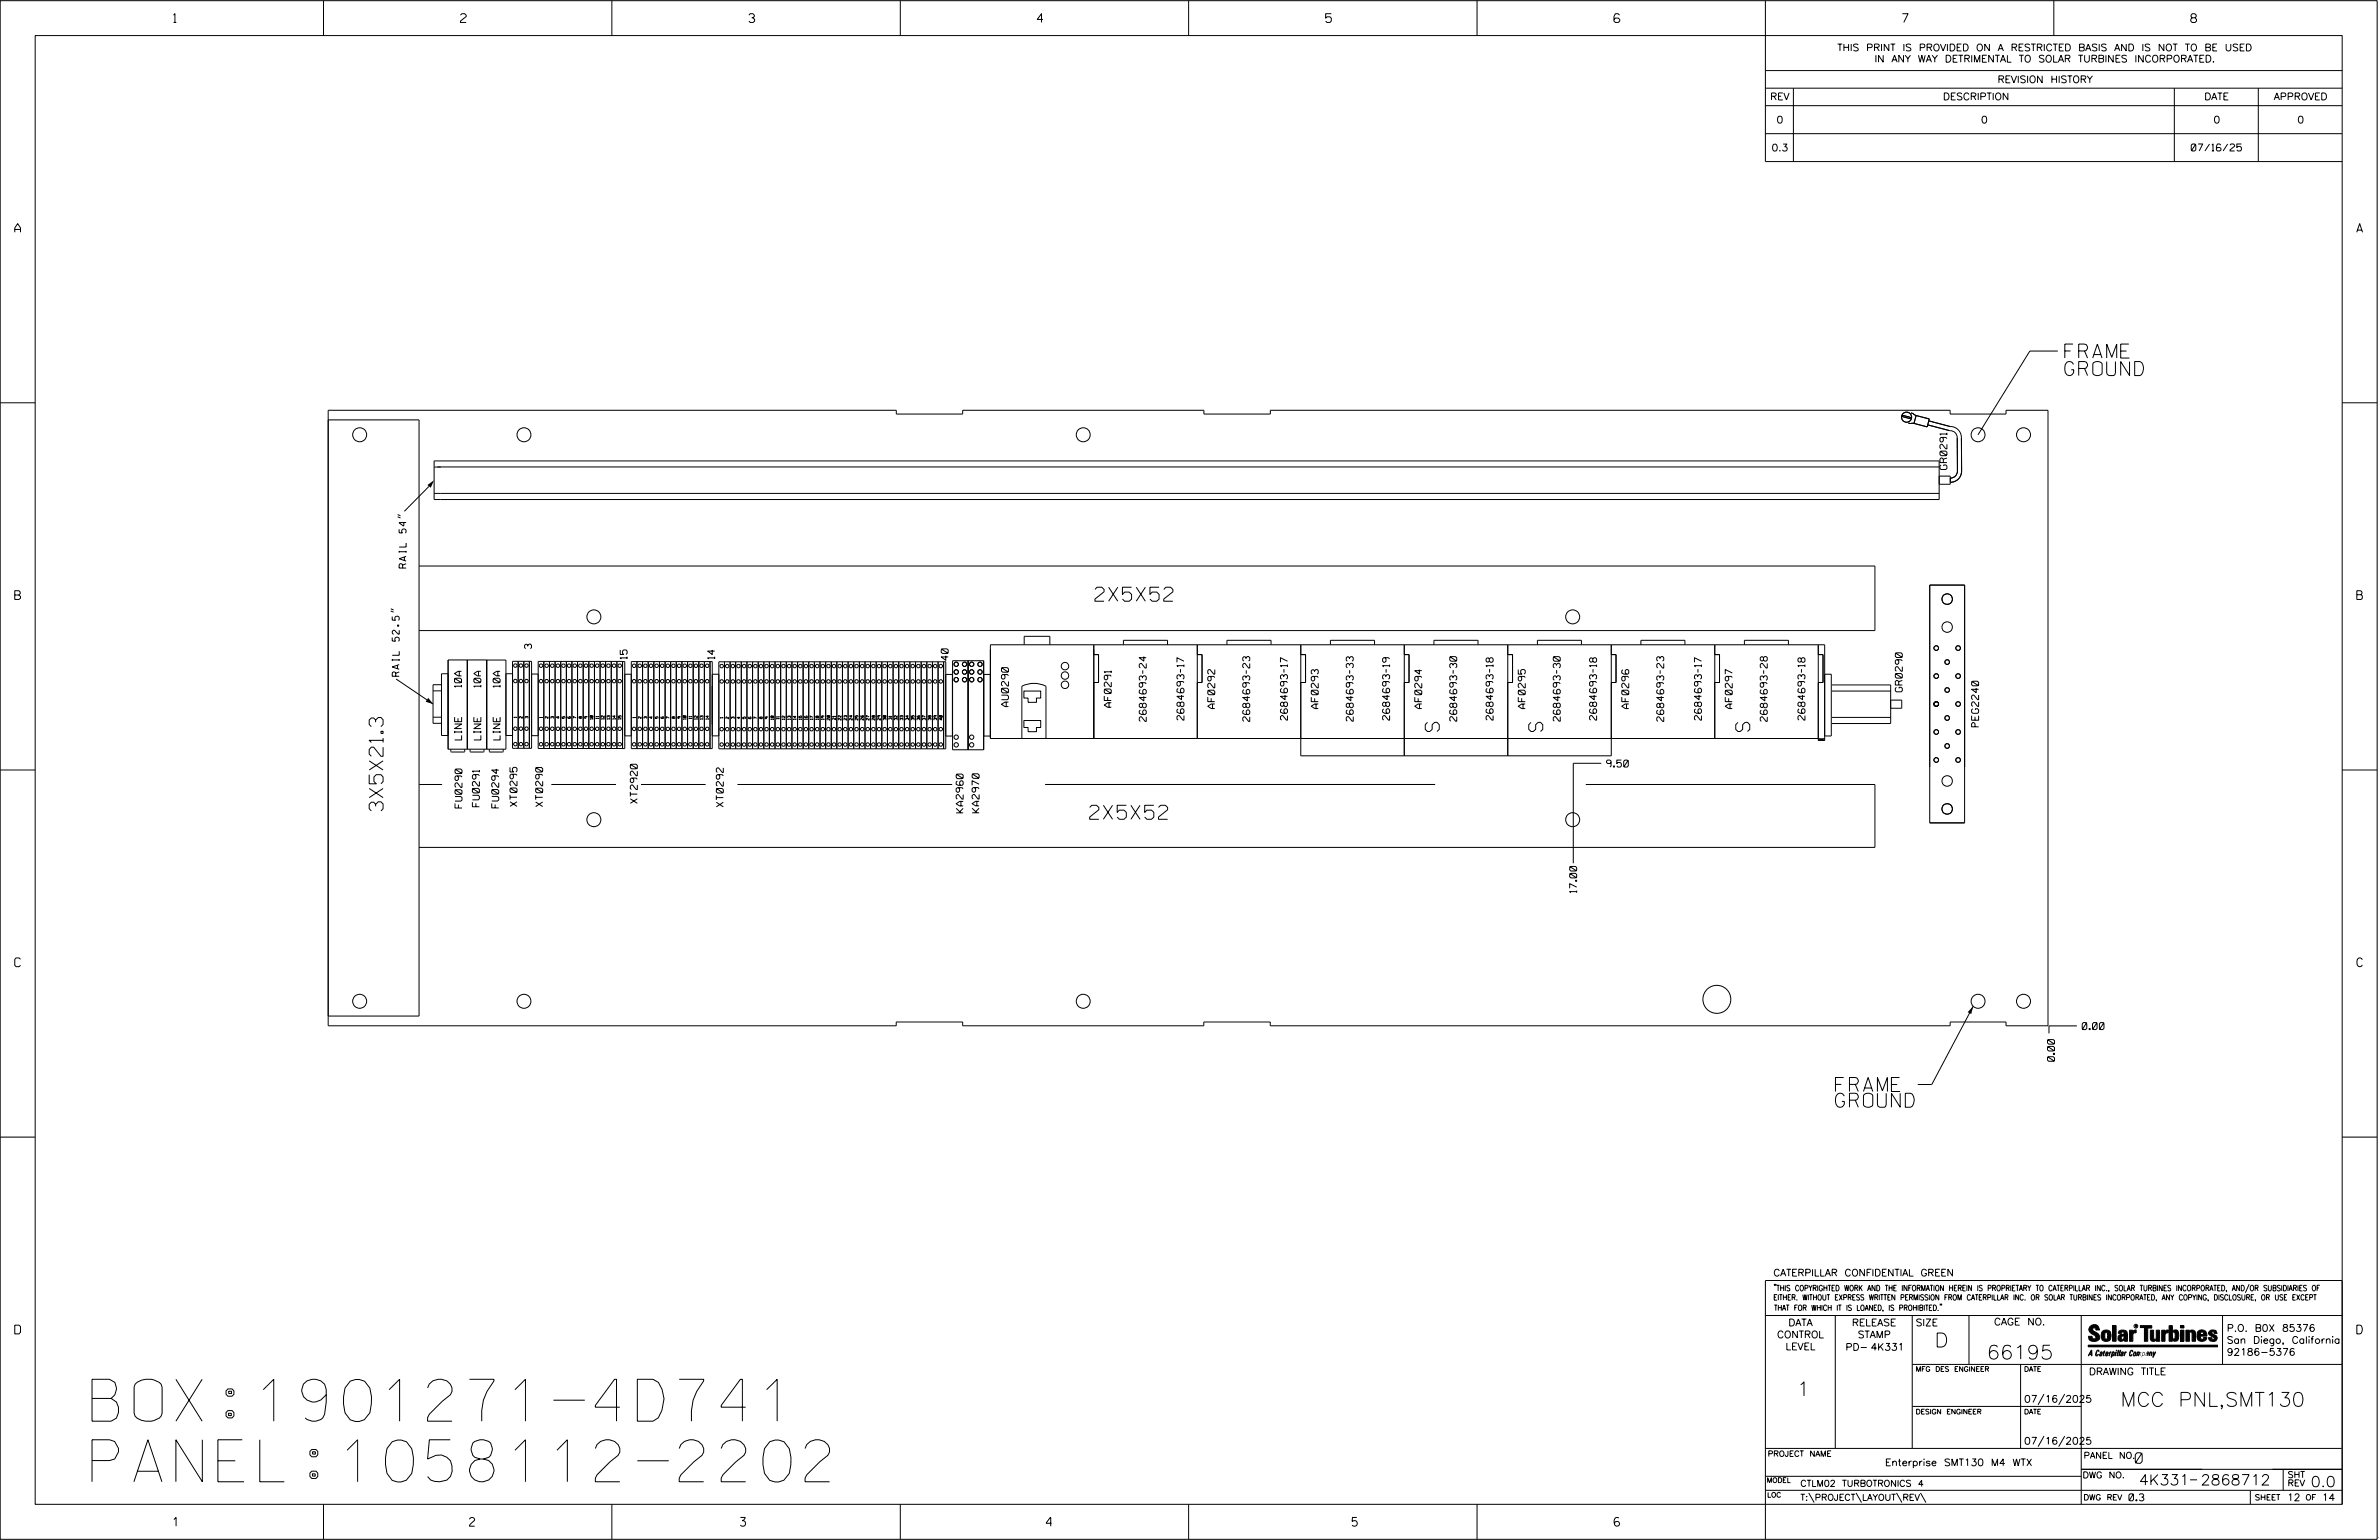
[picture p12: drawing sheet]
<svg xmlns="http://www.w3.org/2000/svg" width="864mm" height="559mm" viewBox="0 0 864 559" stroke-linecap="round" stroke-linejoin="round" font-family="sans-serif">
<defs><g id="words">
<g font-size="15.2">
<text x="33.4" y="515.7">BOX:1901271-4D741</text>
<text x="33.4" y="537.7">PANEL:1058112-2202</text>
</g>
<g font-size="5.1">
<text x="749.5" y="129.9">FRAME</text>
<text x="749.5" y="136.3">GROUND</text>
<text x="397.5" y="218.2">2X5X52</text>
<text x="522.5" y="265.4" transform="rotate(-90 522.5 265.4)">S</text>
<text x="560" y="265.4" transform="rotate(-90 560 265.4)">S</text>
<text x="635.2" y="265.4" transform="rotate(-90 635.2 265.4)">S</text>
<text x="139.1" y="294.2" transform="rotate(-90 139.1 294.2)">3X5X21.3</text>
<text x="395.6" y="297.3">2X5X52</text>
<text x="666.3" y="401.8">GROUND</text>
<text x="666.3" y="396.1">FRAME</text>
<text x="702.3" y="488.8">D</text>
<text x="721.2" y="493.2">66195</text>
<text x="652.2" y="506.5">1</text>
<text x="769.8" y="510.3">MCC PNL,SMT130</text>
</g>
<g font-size="3.8">
<text x="775.1" y="531">0</text>
<text x="776.5" y="538.9">4K331</text>
<text x="798.8" y="538.9">2868712</text>
<text x="838.8" y="539.5">0.0</text>
</g>
<g font-size="3.2">
<text x="63" y="8.2">1</text>
<text x="167.2" y="8.2">2</text>
<text x="271.8" y="8.2">3</text>
<text x="376.5" y="8.2">4</text>
<text x="481.2" y="8.2">5</text>
<text x="690.6" y="8.2">7</text>
<text x="795.3" y="8.2">8</text>
<text x="5.4" y="84.3">A</text>
<text x="855.5" y="84.3">A</text>
<text x="5.4" y="217.5">B</text>
<text x="855.6" y="217.5">B</text>
<text x="5.4" y="350.8">C</text>
<text x="855.6" y="350.8">C</text>
<text x="5.4" y="484">D</text>
<text x="855.6" y="484">D</text>
<text x="62.8" y="553.8">1</text>
<text x="170.4" y="553.8">2</text>
<text x="268.8" y="553.8">3</text>
<text x="379.8" y="553.8">4</text>
<text x="490.8" y="553.8">5</text>
<text x="585.9" y="553.8">6</text>
</g>
<g font-size="2.5">
<text x="666.9" y="18.5">THIS PRINT IS PROVIDED ON A RESTRICTED BASIS AND IS NOT TO BE USED</text>
<text x="680.5" y="22.6">IN ANY WAY DETRIMENTAL TO SOLAR TURBINES INCORPORATED.</text>
<text x="725.1" y="30">REVISION HISTORY</text>
<text x="642.6" y="36.3">REV</text>
<text x="705.3" y="36.3">DESCRIPTION</text>
<text x="800.2" y="36.3">DATE</text>
<text x="825.4" y="36.3">APPROVED</text>
<text x="644.9" y="44.7">0</text>
<text x="719.1" y="44.7">0</text>
<text x="803.5" y="44.7">0</text>
<text x="834" y="44.7">0</text>
<text x="643.1" y="54.8">0.3</text>
<text x="795.4" y="54.8">07/16/25</text>
<text x="706.7" y="170.4" transform="rotate(-90 706.7 170.4)">GR0291</text>
<text x="147.4" y="206.1" transform="rotate(-90 147.4 206.1)">RAIL 54&quot;</text>
<text x="193" y="235.4" transform="rotate(-90 193 235.4)">3</text>
<text x="227.7" y="239.1" transform="rotate(-90 227.7 239.1)">15</text>
<text x="259.4" y="239.1" transform="rotate(-90 259.4 239.1)">14</text>
<text x="344.2" y="239.6" transform="rotate(-90 344.2 239.6)">40</text>
<text x="144.9" y="245.4" transform="rotate(-90 144.9 245.4)">RAIL 52.5&quot;</text>
<text x="167.5" y="249.4" transform="rotate(-90 167.5 249.4)">10A</text>
<text x="174.5" y="249.4" transform="rotate(-90 174.5 249.4)">10A</text>
<text x="181.5" y="249.4" transform="rotate(-90 181.5 249.4)">10A</text>
<text x="690.6" y="251.1" transform="rotate(-90 690.6 251.1)">GR0290</text>
<text x="366.1" y="256.4" transform="rotate(-90 366.1 256.4)">AU0290</text>
<text x="403.4" y="256.7" transform="rotate(-90 403.4 256.7)">AF0291</text>
<text x="441" y="257.1" transform="rotate(-90 441 257.1)">AF0292</text>
<text x="478.5" y="257.1" transform="rotate(-90 478.5 257.1)">AF0293</text>
<text x="516.1" y="257.1" transform="rotate(-90 516.1 257.1)">AF0294</text>
<text x="553.7" y="257.1" transform="rotate(-90 553.7 257.1)">AF0295</text>
<text x="591.3" y="257.1" transform="rotate(-90 591.3 257.1)">AF0296</text>
<text x="628.8" y="257.1" transform="rotate(-90 628.8 257.1)">AF0297</text>
<text x="416.1" y="261.7" transform="rotate(-90 416.1 261.7)">2684693-24</text>
<text x="429.8" y="261.3" transform="rotate(-90 429.8 261.3)">2684693-17</text>
<text x="453.7" y="261.7" transform="rotate(-90 453.7 261.7)">2684693-23</text>
<text x="467.4" y="261.3" transform="rotate(-90 467.4 261.3)">2684693-17</text>
<text x="491.2" y="261.7" transform="rotate(-90 491.2 261.7)">2684693-33</text>
<text x="504.4" y="261.3" transform="rotate(-90 504.4 261.3)">2684693-19</text>
<text x="528.8" y="261.7" transform="rotate(-90 528.8 261.7)">2684693-30</text>
<text x="542" y="261.3" transform="rotate(-90 542 261.3)">2684693-18</text>
<text x="566.4" y="261.7" transform="rotate(-90 566.4 261.7)">2684693-30</text>
<text x="579.6" y="261.3" transform="rotate(-90 579.6 261.3)">2684693-18</text>
<text x="603.9" y="261.7" transform="rotate(-90 603.9 261.7)">2684693-23</text>
<text x="617.6" y="261.3" transform="rotate(-90 617.6 261.3)">2684693-17</text>
<text x="641.5" y="261.7" transform="rotate(-90 641.5 261.7)">2684693-28</text>
<text x="655.2" y="261.3" transform="rotate(-90 655.2 261.3)">2684693-18</text>
<text x="718.3" y="263.7" transform="rotate(-90 718.3 263.7)">PEG2240</text>
<text x="167.6" y="268.5" transform="rotate(-90 167.6 268.5)">LINE</text>
<text x="174.6" y="268.5" transform="rotate(-90 174.6 268.5)">LINE</text>
<text x="181.6" y="268.5" transform="rotate(-90 181.6 268.5)">LINE</text>
<text x="583.2" y="278.3">9.50</text>
<text x="167.7" y="293.2" transform="rotate(-90 167.7 293.2)">FU0290</text>
<text x="174" y="292.7" transform="rotate(-90 174 292.7)">FU0291</text>
<text x="181" y="293.2" transform="rotate(-90 181 293.2)">FU0294</text>
<text x="187.7" y="292.6" transform="rotate(-90 187.7 292.6)">XT0295</text>
<text x="197" y="292.7" transform="rotate(-90 197 292.7)">XT0290</text>
<text x="231.3" y="291.5" transform="rotate(-90 231.3 291.5)">XT2920</text>
<text x="262.6" y="292.8" transform="rotate(-90 262.6 292.8)">XT0292</text>
<text x="349.6" y="295" transform="rotate(-90 349.6 295)">KA2960</text>
<text x="355.4" y="294.9" transform="rotate(-90 355.4 294.9)">KA2970</text>
<text x="572.3" y="323.9" transform="rotate(-90 572.3 323.9)">17.00</text>
<text x="755.9" y="373.6">0.00</text>
<text x="745.8" y="385.1" transform="rotate(-90 745.8 385.1)">0.00</text>
<text x="643.8" y="463">CATERPILLAR CONFIDENTIAL GREEN</text>
<text x="645.1" y="485.5">CONTROL</text>
<text x="649.2" y="481.1">DATA</text>
<text x="672.3" y="481.1">RELEASE</text>
<text x="674.4" y="485.5">STAMP</text>
<text x="695.4" y="481.1">SIZE</text>
<text x="723.8" y="480.8">CAGE NO.</text>
<text x="808.4" y="483.1">P.O. B0X 85376</text>
<text x="648.2" y="489.8">LEVEL</text>
<text x="669.9" y="490">PD- 4K331</text>
<text x="808.4" y="487.5">San Diego, California</text>
<text x="808.4" y="491.8">92186-5376</text>
<text x="758.3" y="498.9">DRAWING TITLE</text>
<text x="734.8" y="508.9">07/16/2025</text>
<text x="734.8" y="524.1">07/16/2025</text>
<text x="684.3" y="531.9">Enterprise SMT130 M4 WTX</text>
<text x="772.8" y="544.6">0.3</text>
<text x="830.2" y="544.6">12</text>
<text x="842.9" y="544.6">14</text>
</g>
<g font-size="2.3">
<text x="756.4" y="529.2">PANEL NO.</text>
<text x="653.5" y="539.4">CTLM02 TURBOTRONICS 4</text>
<text x="756" y="536.3">DWG NO.</text>
<text x="830.4" y="539.3">REV</text>
<text x="830.4" y="536.2">SHT</text>
<text x="653.5" y="544.5">T:\PROJECT\LAYOUT\REV\</text>
</g>
<g font-size="2">
<text x="643.8" y="468.4">&quot;THIS COPYRIGHTED WORK AND THE INFORMATION HEREIN IS PROPRIETARY TO CATERPILLAR INC., SOLAR TURBINES INCORPORATED, AND/OR SUBSIDIARIES OF</text>
<text x="643.8" y="471.8">EITHER. WITHOUT EXPRESS WRITTEN PERMISSION FROM CATERPILLAR INC. OR SOLAR TURBINES INCORPORATED, ANY COPYING, DISCLOSURE, OR USE EXCEPT</text>
<text x="644" y="475.6">THAT FOR WHICH IT IS LOANED, IS PROHIBITED.&quot;</text>
<text x="641.7" y="528.5">PROJECT NAME</text>
<text x="756.3" y="544.3">DWG REV</text>
<text x="818.5" y="544.3">SHEET</text>
<text x="836.9" y="544.3">OF</text>
</g>
<g font-size="1.8">
<text x="695.4" y="497.6">MFG DES ENGINEER</text>
<text x="734.8" y="497.6">DATE</text>
<text x="695.4" y="513.1">DESIGN ENGINEER</text>
<text x="734.8" y="513.1">DATE</text>
<text x="641.3" y="538">MODEL</text>
<text x="641.5" y="543.3">LOC</text>
</g>
<g font-size="1">
<text x="187.6" y="260.5" transform="rotate(-90 187.6 260.5)">1</text>
<text x="189.6" y="260.6" transform="rotate(-90 189.6 260.6)">2</text>
<text x="191.7" y="260.6" transform="rotate(-90 191.7 260.6)">3</text>
<text x="196.9" y="260.5" transform="rotate(-90 196.9 260.5)">1</text>
<text x="198.9" y="260.7" transform="rotate(-90 198.9 260.7)">2</text>
<text x="201" y="260.7" transform="rotate(-90 201 260.7)">3</text>
<text x="203" y="260.7" transform="rotate(-90 203 260.7)">4</text>
<text x="205.1" y="260.7" transform="rotate(-90 205.1 260.7)">5</text>
<text x="207.1" y="260.7" transform="rotate(-90 207.1 260.7)">6</text>
<text x="209.1" y="260.7" transform="rotate(-90 209.1 260.7)">7</text>
<text x="211.2" y="260.7" transform="rotate(-90 211.2 260.7)">8</text>
<text x="213.2" y="260.7" transform="rotate(-90 213.2 260.7)">9</text>
<text x="215.3" y="261" transform="rotate(-90 215.3 261)">10</text>
<text x="217.3" y="260.8" transform="rotate(-90 217.3 260.8)">11</text>
<text x="219.3" y="261" transform="rotate(-90 219.3 261)">12</text>
<text x="221.4" y="261" transform="rotate(-90 221.4 261)">13</text>
<text x="223.4" y="261" transform="rotate(-90 223.4 261)">14</text>
<text x="225.5" y="261" transform="rotate(-90 225.5 261)">15</text>
<text x="230.7" y="260.5" transform="rotate(-90 230.7 260.5)">1</text>
<text x="232.7" y="260.7" transform="rotate(-90 232.7 260.7)">2</text>
<text x="234.8" y="260.7" transform="rotate(-90 234.8 260.7)">3</text>
<text x="236.8" y="260.7" transform="rotate(-90 236.8 260.7)">4</text>
<text x="238.9" y="260.7" transform="rotate(-90 238.9 260.7)">5</text>
<text x="240.9" y="260.7" transform="rotate(-90 240.9 260.7)">6</text>
<text x="242.9" y="260.7" transform="rotate(-90 242.9 260.7)">7</text>
<text x="245" y="260.7" transform="rotate(-90 245 260.7)">8</text>
<text x="247" y="260.7" transform="rotate(-90 247 260.7)">9</text>
<text x="249.1" y="261" transform="rotate(-90 249.1 261)">10</text>
<text x="251.1" y="260.9" transform="rotate(-90 251.1 260.9)">11</text>
<text x="253.1" y="261" transform="rotate(-90 253.1 261)">12</text>
<text x="255.2" y="261" transform="rotate(-90 255.2 261)">13</text>
<text x="257.2" y="261" transform="rotate(-90 257.2 261)">14</text>
<text x="262.5" y="260.6" transform="rotate(-90 262.5 260.6)">1</text>
<text x="264.5" y="260.8" transform="rotate(-90 264.5 260.8)">2</text>
<text x="266.5" y="260.8" transform="rotate(-90 266.5 260.8)">3</text>
<text x="268.6" y="260.8" transform="rotate(-90 268.6 260.8)">4</text>
<text x="270.6" y="260.8" transform="rotate(-90 270.6 260.8)">5</text>
<text x="274.7" y="260.8" transform="rotate(-90 274.7 260.8)">7</text>
<text x="276.7" y="260.8" transform="rotate(-90 276.7 260.8)">8</text>
<text x="278.8" y="260.8" transform="rotate(-90 278.8 260.8)">9</text>
<text x="280.8" y="261.1" transform="rotate(-90 280.8 261.1)">10</text>
<text x="282.9" y="260.9" transform="rotate(-90 282.9 260.9)">11</text>
<text x="284.9" y="261.1" transform="rotate(-90 284.9 261.1)">12</text>
<text x="287" y="261.1" transform="rotate(-90 287 261.1)">13</text>
<text x="289" y="261.1" transform="rotate(-90 289 261.1)">14</text>
<text x="291" y="261.1" transform="rotate(-90 291 261.1)">15</text>
<text x="293.1" y="261.1" transform="rotate(-90 293.1 261.1)">16</text>
<text x="295.1" y="261.1" transform="rotate(-90 295.1 261.1)">17</text>
<text x="297.2" y="261.1" transform="rotate(-90 297.2 261.1)">18</text>
<text x="299.2" y="261.1" transform="rotate(-90 299.2 261.1)">19</text>
<text x="301.2" y="261.3" transform="rotate(-90 301.2 261.3)">20</text>
<text x="303.3" y="261.1" transform="rotate(-90 303.3 261.1)">21</text>
<text x="305.3" y="261.3" transform="rotate(-90 305.3 261.3)">22</text>
<text x="307.4" y="261.3" transform="rotate(-90 307.4 261.3)">23</text>
<text x="309.4" y="261.3" transform="rotate(-90 309.4 261.3)">24</text>
<text x="311.4" y="261.3" transform="rotate(-90 311.4 261.3)">25</text>
<text x="313.5" y="261.3" transform="rotate(-90 313.5 261.3)">26</text>
<text x="315.5" y="261.3" transform="rotate(-90 315.5 261.3)">27</text>
<text x="317.6" y="261.3" transform="rotate(-90 317.6 261.3)">28</text>
<text x="319.6" y="261.3" transform="rotate(-90 319.6 261.3)">29</text>
<text x="321.6" y="261.3" transform="rotate(-90 321.6 261.3)">30</text>
<text x="323.7" y="261.1" transform="rotate(-90 323.7 261.1)">31</text>
<text x="325.7" y="261.3" transform="rotate(-90 325.7 261.3)">32</text>
<text x="327.8" y="261.3" transform="rotate(-90 327.8 261.3)">33</text>
<text x="329.8" y="261.3" transform="rotate(-90 329.8 261.3)">34</text>
<text x="331.8" y="261.3" transform="rotate(-90 331.8 261.3)">35</text>
<text x="333.9" y="261.3" transform="rotate(-90 333.9 261.3)">36</text>
<text x="335.9" y="261.3" transform="rotate(-90 335.9 261.3)">37</text>
<text x="338" y="261.3" transform="rotate(-90 338 261.3)">38</text>
<text x="340" y="261.3" transform="rotate(-90 340 261.3)">39</text>
<text x="342" y="261.3" transform="rotate(-90 342 261.3)">40</text>
</g>
<text font-size=".9" x="775.1" y="481.7">R</text>
</g></defs>
<g fill="none" stroke="#000" stroke-width=".36">
<path d="M.1 .2h862.8v558.4h-862.8zM12.8 12.9h837.4v533h-837.4zM117.4 .2v12.7M222.1 .2v12.7M326.8 .2v12.7M431.5 .2v12.7M536.2 .2v12.7M587.9 5.5l-.5-.5h-1l-.5 1v1.7l.5 .4h1l.6-.4v-.6l-.6-.5h-1l-.5 .5M640.9 .2v58.4h209.3M745.6 .2v12.7M640.9 25.6h209.3M640.9 32h209.3"/>
<path d="M640.9 38.3h209.3M651 32v26.6M789.3 32v26.6M819.8 32v26.6M640.9 48.5h209.3M747 127.4h-10.2l-18.8 30.4M.1 146.2h12.7M119.1 148.9h206.3v1.3h24.1v-1.3h87.5v1.3h24.2v-1.3h246.7v1.3h20.3v-1.3h15.2v223.3h-15.2v-1.4h-20.3v1.4h-246.8v-1.4h-24.1v1.4h-87.5v-1.4h-24.2v1.4h-206.2zM119.1 152.4h33v216.3h-33M690.3 151.1l3.5 .9M690.4 150.6l3.5 1M692.7 153.5l2.3 .2"/>
<path d="M693.7 149.8l2 1M695.6 150.8l4.7 1.2-.7 2.9-4.8-1.3zM699.8 154.2l7.7 2a2.7 2.7 0 0 1 3 2.6l.1 12.2a2.53 2.53 0 0 1-2.6 2.5M700.2 152.7l7.7 2.1a4 4 0 0 1 4.1 4l.1 12.1a4 4 0 0 1-4.1 4.1M850.2 146.2h12.7M155.7 176.5l-8.9 9M157.6 167.3h546.3v14h-546.3zM157.6 179h546.3M703.9 172.8h4.1v2.9h-4.1M703.9 169.4l-546.3 .1M144.4 187.5l1 .4M144.4 186.7l1 .4"/>
<path d="M152.1 205.4h528.5v23.4h-528.5M700.5 212.3h12.7v86.3h-12.7zM141.9 221.7l1 .4M141.9 220.9l1 .4M162.7 239.5h21v32.4h-21zM169.7 239.5v32.4M176.7 239.5v32.4M186.1 240h6.9v31.5h-6.9zM188.1 240v31.5M190.1 240v31.5M192.2 240v31.5M197.4 240v31.6"/>
<path d="M199.5 240v31.6M201.5 240v31.6M203.6 240v31.6M205.6 240v31.6M207.6 240v31.6M209.7 240v31.6M211.7 240v31.6M213.7 240v31.6M215.8 240v31.6M217.8 240v31.6M219.9 240v31.6M221.9 240v31.6"/>
<path d="M223.9 240v31.6M345.8 239.7h11.3v32.4h-11.3zM351.4 239.7v32.4M371.8 234v-3.1h9.3v3.1M397.1 234v34M397.1 237.5h1.7v10.1h-1.7M407.8 234v-1.7h16v1.7M434.6 234v34M434.6 237.5h1.8v10.1h-1.8M445.4 234v-1.7h16v1.7M472.2 237.5h1.7v10.1h-1.7M472.2 234v40.2h112.7v-40.2"/>
<path d="M483 234v-1.7h16v1.7M509.8 237.5h1.7v10.1h-1.7M509.8 234v40.2M520.5 234v-1.7h16v1.7M547.3 237.5h1.8v10.1h-1.8M547.3 234v40.2M558.1 234v-1.7h16v1.7M584.9 237.5h1.7v10.1h-1.7M595.7 234v-1.7h15.9v1.7M622.5 237.5h1.7v10.1h-1.7M622.5 234v34M633.2 234v-1.7h16v1.7"/>
<path d="M660 237.5h1.8v10.1h-1.8M660 234v34.7M143.8 246.4l13.4 9M157.2 250.7h3.1M160.3 248.5h-3.1v14h3.1M162.7 244.5h-2.4v22.4h2.4M183.7 244.5h2.4M193 244.6h2.4M226 240.1h.8v31.5h-31.4v-31.6h30.6v31.6M226.8 244.7h2.4M229.2 240.1h29.4v31.5h-29.4zM231.2 240.1v31.5"/>
<path d="M233.3 240.1v31.5M235.3 240.1v31.5M237.3 240.1v31.5M239.4 240.1v31.5M241.4 240.1v31.5M243.5 240.1v31.5M245.5 240.1v31.5M247.5 240.1v31.5M249.6 240.1v31.5M251.6 240.1v31.5M253.7 240.1v31.5M255.7 240.1v31.5"/>
<path d="M257.7 240.1v31.5M258.6 244.7h2.3M263 240.1v31.6M265 240.1v31.6M267.1 240.1v31.6M269.1 240.1v31.6M271.1 240.1v31.6M273.2 240.1v31.6M275.2 240.1v31.6M277.3 240.1v31.6M279.3 240.1v31.6M281.3 240.1v31.6"/>
<path d="M283.4 240.1v31.6M285.4 240.1v31.6M287.5 240.1v31.6M289.5 240.1v31.6M291.5 240.1v31.6M293.6 240.1v31.6M295.6 240.1v31.6M297.7 240.1v31.6M299.7 240.1v31.6M301.8 240.1v31.6M303.8 240.1v31.6M305.8 240.1v31.6"/>
<path d="M307.9 240.1v31.6M309.9 240.1v31.6M312 240.1v31.6M314 240.1v31.6M316 240.1v31.6M318.1 240.1v31.6M320.1 240.1v31.6M322.2 240.1v31.6M324.2 240.1v31.6M326.2 240.1v31.6M328.3 240.1v31.6M330.3 240.1v31.6"/>
<path d="M332.4 240.1v31.6M334.4 240.1v31.6M336.4 240.1v31.6M338.5 240.1v31.6M340.5 240.1v31.6M343.3 244.7h2.4M343.3 240.1v31.6h-82.4v-31.6h81.6v31.6M357.1 244.7h2.4M371.7 250.8h6.1v2.5h-1.6v1.5h-3v-1.5h-1.5zM662.4 244.7h2.4v22.4h-2.4M665 248.5h21.3v14h-21.3M665 250.8h21.3"/>
<path d="M686.3 254h4.1v3h-4.1M.1 279.4h12.7M157.2 260.2h3.1M163.7 271.9l.2 1h4.6l.2-1M170.6 271.9l.3 1h4.6l.2-1M177.6 271.9l.2 1h4.7l.2-1M183.7 266.9h2.4M193 266.9h2.4M226.8 267h2.4M258.6 267h2.3M271.8 260.1l-.2 .5 .4 .2h.5l.2-.5h-.5l.1 .5M343.3 267.1h2.4"/>
<path d="M357.1 267.1h2.4M370.9 268v-19a9.9 9.9 0 0 1 8.8 0v19M371.7 261.4h6.1v2.6h-1.6v1.5h-3v-1.5h-1.5zM581.3 277h-10.2v36.2M660 268.7h2.4M660 268h-300.5v-34h302.9v34.7M660 268.7l2.4-.6h-2.4l2.4 .6M665 260.3h21.3M850.2 279.4h12.7M152.2 284.7h8.3M200.1 284.7h23.5M232.7 284.7h23.5"/>
<path d="M267.7 284.7h78M379.5 284.7h141.4M575.7 284.7h104.9v22.8h-528.5M716.3 365.1l-15 28.4h-5.1M754 372.3h-10.2v2.7M.1 412.6h12.7M850.2 412.6h12.7M640.9 477.3h209.3M644.2 466.1l-.1 .4M644.7 466.1l-.2 .4M666.2 477.3v48.3M694.2 477.3v48.3"/>
<path d="M704.4 473.3l-.1 .4M704.8 473.3l-.1 .4M714.8 477.3v17.8M755.5 477.3v68.6M806.8 477.3v17.8M816.5 466l-1.4 3.1M850.2 464.6h-209.3v94M850.2 464.8v81.1M694.2 495.1h156M733.5 495.1v30.5M758.6 481.4a2.02 2.02 0 0 1 3.1-.1l.5 1.3h-1.3l-.2-.6-.4-.2-.6 .1-.1 .4 .4 .7a2.46 2.46 0 0 1 2.2 2.9 2.83 2.83 0 0 1-3.8 .3l-.3-1.3h1.3l.2 .7 .6 .3 .5-.2 .2-.5-.4-.6-1.9-1.2-.4-.9zM759.2 491.3h-.7l.7-1.2v1.9h.2l-.1-2.1-1.3 2.1 .5-.5h.7"/>
<path d="M761.3 490l.3-.2 .4 .3-.1 .3-.3-.4-.4 .3-.3 1.6h.4l.4-.5-.3 .6-.4 .1-.3-.4zM762.6 490.6l.5-.1-.1 1.4h-.9a.74 .74 0 0 1 .9-.8l-.3 .7-.5 .1 .2-.5 .6-.2v-.5l-.7 .2zM763 483.2a2.17 2.17 0 0 1 3.1 0l.3 1.4-.3 1.5a2.17 2.17 0 0 1-3.1 0l-.3-1.5zM763.6 490.5l.4-.4 .2 .6h-.3l-.3 .9 .2 .4-.3-.1zM764.1 483.7l.5-.4 .4 .3v2.2l-.4 .2-.5-.2zM764.6 491.1l.6 .2v-.7l-.4-.1-.4 .6-.1 .8h.6M764.6 491.1l-.1 .8h.4M764.6 482.6v.8M764.8 490.7l.4 .1v.3h-.6zM765 491.5l-.1 .4zM766 490.5l-.5 1.5zM766 490.8l.4-.3-.4 .4"/>
<path d="M766.9 481h1.3v5.7h-1.3zM767 490.8l.5 .1-.3 .8-.4 .2zM767.3 490.5h-.5l-.5 2M767.3 490.5a.8 .8 0 0 1 .2 1 .8 .8 0 0 1-.9 .4l-.1 .6M767.3 490.5l-.1 .2M768.1 490.5l-.4 1.5zM768.2 489.9h.3l-.1 .2h-.2zM769 489.9l-.5 2.1zM769.7 489.9l-.6 2.1zM770.1 491.4l.5-.3-.5 .8zM770.4 491.9h.1M770.6 491.1l.1-.4-.7 .2 .1-.3 .6-.1 .2 .3-.5 1.1"/>
<path d="M770.6 491.1a.74 .74 0 0 0-.8 .8h.6M771 484.8h-.7l-.3 .6 .4 .7 .5-.3 .1-2.4h-.8l-.1 .4h-1.2a1.71 1.71 0 0 1 1.8-1.3 1.71 1.71 0 0 1 1.6 1.4v2.8h-1.1l-.1-.6M771 484.2l-1.5 .1a1.41 1.41 0 0 0 0 2.4l.5 .1 1.1-.7M771.2 486.1h-.1M771.4 490.5l.1 .3 .4-.3-.9 1.5zM771.5 490.8h.1M773 482.7h1.2v.5l.5-.5 .7-.1v1h-.6l-.5 .4-.1 2.7h-1.2zM773.3 490.3l.6-.4 .4 .2-.1 .4-.3-.4a1.28 1.28 0 0 0-.5 1.8l.6-.4-.1 .4-.8 .1zM774.7 490.8l.5-.3a.88 .88 0 0 1 .2 .9 .88 .88 0 0 1-.7 .7l-.2-.2zM774.8 490.9h.5l-.3 1h-.3l-.2-.2zM775.2 490.5l-.1 .2M776.8 481h4.3v.9h-1.5v4.8h-1.3"/>
<path d="M776.8 490.6l-.8 .2v-.3l-.4 1.5 .8-1.3v1.3l.3-1.2M779.3 491.1h.4M779.6 490.5h.3l-.3 1.4M779.6 490.7h.2l-.1 .4M779.7 491.1l-.1 .4M779.7 491.1l-.4 .2M780.1 492l.4-1.5 .1 .3 .3-.3 .3 .2-.3 1.3v-1.3l-.7 1.3M780.6 482.7h1.2v2.7l.1 .4 .4 .3 .4-.7v-2.7h1.2l.1 4h-1.3v-.5l-1.1 .6-.7-.3-.3-.7zM781.6 492.5l1-2-.8 1.3-.2-1.3-.2 2M784.7 482.7h1.2v.5l.5-.5 .7-.1v1h-.5l-.6 .4-.1 2.7h-1.2zM787.4 481h1.2v2a1.4 1.4 0 0 1 2.2 .2l.1 1.4-.4 1.9-1.5 .1-.4-.5v-1l.5 .9 .5-.3v-2.1l-.5-.4-.5 .7v2.8h-1.2zM791.5 482.7h1.3v4h-1.3z"/>
<path d="M791.5 481h1.3v.9h-1.3zM793.5 482.7h1.3v.4l.7-.5 1.1 .2 .4 .6v3.3h-1.2l-.3-3.4-.7 .2v3.2h-1.3zM794.8 483.1h.1M797.7 483.2a1.92 1.92 0 0 1 2.4-.5 1.92 1.92 0 0 1 1 2.1h-2.3v.8l.6 .5 .5-.3v-.5h1.2a1.83 1.83 0 0 1-2.1 1.4 1.83 1.83 0 0 1-1.5-2.1zM798.8 484.2v.6M799.1 483.4h.6l.2 .8h-1.1zM804.6 482.9a1.84 1.84 0 0 0-2.9 .8 3.3 3.3 0 0 0 2.2 1.9l-.5 .5-.4-.3-.1-.4h-1.2l.1 .6a1.92 1.92 0 0 0 2.9 .4M804.9 483.8h-1.2l-.2-.6-.5 .1-.1 .3 .1 .3 1.8 .9M805.1 488.1h-47.1v.6h47.1M694.2 510.3h61.3M742 505.8l-2.2 3.9M749.5 505.8l-2.2 3.9"/>
<path d="M640.9 525.6h209.2M640.9 535.7h114.6M742 521.1l-2.2 3.8M749.5 521.1l-2.2 3.8M755.5 533.2h94.7M795 537h2.6M828.8 533.2v7.6M117.4 545.9v12.7M222.1 545.9v12.7M326.8 545.9v12.7M431.5 545.9v12.7M536.2 545.9v12.7"/>
<path d="M640.9 540.8h209.3M656.6 541.7l2 3.5M673.8 541.7l1.9 3.5M688.4 541.7l2 3.5M697.2 541.7l1.9 3.5M816.9 541v4.9M863.5 558h.1"/>
<circle cx="130.6" cy="157.8" r="2.54"/>
<circle cx="190.2" cy="157.8" r="2.54"/>
<circle cx="393.2" cy="157.8" r="2.54"/>
<circle cx="692.1" cy="151.4" r="1.83"/>
<circle cx="718" cy="157.8" r="2.54"/>
<circle cx="734.6" cy="157.8" r="2.54"/>
<circle cx="706.8" cy="217.4" r="1.91"/>
<circle cx="215.6" cy="223.8" r="2.54"/>
<circle cx="570.9" cy="223.8" r="2.54"/>
<circle cx="702.9" cy="235.2" r=".84"/>
<circle cx="706.8" cy="227.5" r="1.9"/>
<circle cx="710.8" cy="235.2" r=".84"/>
<circle cx="187.1" cy="247.1" r=".64"/>
<circle cx="187.1" cy="241.5" r=".64"/>
<circle cx="189.1" cy="247.1" r=".63"/>
<circle cx="189.1" cy="241.5" r=".63"/>
<circle cx="191.1" cy="247.1" r=".64"/>
<circle cx="191.1" cy="241.5" r=".64"/>
<circle cx="196.4" cy="247.2" r=".64"/>
<circle cx="196.4" cy="241.5" r=".64"/>
<circle cx="198.4" cy="247.2" r=".64"/>
<circle cx="198.4" cy="241.5" r=".64"/>
<circle cx="200.5" cy="247.2" r=".64"/>
<circle cx="200.5" cy="241.5" r=".64"/>
<circle cx="202.5" cy="247.2" r=".64"/>
<circle cx="202.5" cy="241.5" r=".64"/>
<circle cx="204.5" cy="247.2" r=".63"/>
<circle cx="204.5" cy="241.5" r=".63"/>
<circle cx="206.6" cy="247.2" r=".64"/>
<circle cx="206.6" cy="241.5" r=".64"/>
<circle cx="208.6" cy="247.2" r=".64"/>
<circle cx="208.6" cy="241.5" r=".64"/>
<circle cx="210.7" cy="247.2" r=".64"/>
<circle cx="210.7" cy="241.5" r=".64"/>
<circle cx="212.7" cy="247.2" r=".64"/>
<circle cx="212.7" cy="241.5" r=".64"/>
<circle cx="214.8" cy="247.2" r=".64"/>
<circle cx="214.8" cy="241.5" r=".64"/>
<circle cx="216.8" cy="247.2" r=".63"/>
<circle cx="216.8" cy="241.5" r=".63"/>
<circle cx="218.8" cy="247.2" r=".64"/>
<circle cx="218.8" cy="241.5" r=".64"/>
<circle cx="220.9" cy="247.2" r=".64"/>
<circle cx="220.9" cy="241.5" r=".64"/>
<circle cx="222.9" cy="247.2" r=".64"/>
<circle cx="222.9" cy="241.5" r=".64"/>
<circle cx="225" cy="247.2" r=".64"/>
<circle cx="225" cy="241.5" r=".64"/>
<circle cx="230.2" cy="241.6" r=".64"/>
<circle cx="230.2" cy="247.2" r=".64"/>
<circle cx="232.2" cy="241.6" r=".64"/>
<circle cx="232.2" cy="247.2" r=".64"/>
<circle cx="234.3" cy="241.6" r=".64"/>
<circle cx="234.3" cy="247.2" r=".64"/>
<circle cx="236.3" cy="241.6" r=".64"/>
<circle cx="236.3" cy="247.2" r=".64"/>
<circle cx="238.4" cy="247.2" r=".64"/>
<circle cx="238.4" cy="241.6" r=".64"/>
<circle cx="240.4" cy="241.6" r=".63"/>
<circle cx="240.4" cy="247.2" r=".63"/>
<circle cx="242.4" cy="247.2" r=".64"/>
<circle cx="242.4" cy="241.6" r=".64"/>
<circle cx="244.5" cy="247.2" r=".64"/>
<circle cx="244.5" cy="241.6" r=".64"/>
<circle cx="246.5" cy="241.6" r=".64"/>
<circle cx="246.5" cy="247.2" r=".64"/>
<circle cx="248.6" cy="247.2" r=".64"/>
<circle cx="248.6" cy="241.6" r=".64"/>
<circle cx="250.6" cy="247.2" r=".64"/>
<circle cx="250.6" cy="241.6" r=".64"/>
<circle cx="252.6" cy="241.6" r=".63"/>
<circle cx="252.6" cy="247.2" r=".63"/>
<circle cx="254.7" cy="247.2" r=".64"/>
<circle cx="254.7" cy="241.6" r=".64"/>
<circle cx="256.7" cy="241.6" r=".64"/>
<circle cx="256.7" cy="247.2" r=".64"/>
<circle cx="262" cy="247.3" r=".64"/>
<circle cx="262" cy="241.7" r=".64"/>
<circle cx="264" cy="241.7" r=".63"/>
<circle cx="264" cy="247.3" r=".63"/>
<circle cx="266" cy="247.3" r=".64"/>
<circle cx="266" cy="241.7" r=".64"/>
<circle cx="268.1" cy="247.3" r=".64"/>
<circle cx="268.1" cy="241.7" r=".64"/>
<circle cx="270.1" cy="241.7" r=".64"/>
<circle cx="270.1" cy="247.3" r=".64"/>
<circle cx="272.2" cy="247.3" r=".64"/>
<circle cx="272.2" cy="241.7" r=".64"/>
<circle cx="274.2" cy="241.7" r=".64"/>
<circle cx="274.2" cy="247.3" r=".64"/>
<circle cx="276.2" cy="247.3" r=".63"/>
<circle cx="276.2" cy="241.7" r=".63"/>
<circle cx="278.3" cy="247.3" r=".64"/>
<circle cx="278.3" cy="241.7" r=".64"/>
<circle cx="280.3" cy="247.3" r=".64"/>
<circle cx="280.3" cy="241.7" r=".64"/>
<circle cx="282.4" cy="247.3" r=".64"/>
<circle cx="282.4" cy="241.7" r=".64"/>
<circle cx="284.4" cy="247.3" r=".64"/>
<circle cx="284.4" cy="241.7" r=".64"/>
<circle cx="286.5" cy="241.7" r=".64"/>
<circle cx="286.5" cy="247.3" r=".64"/>
<circle cx="288.5" cy="247.3" r=".63"/>
<circle cx="288.5" cy="241.7" r=".63"/>
<circle cx="290.5" cy="247.3" r=".64"/>
<circle cx="290.5" cy="241.7" r=".64"/>
<circle cx="292.6" cy="247.3" r=".64"/>
<circle cx="292.6" cy="241.7" r=".64"/>
<circle cx="294.6" cy="247.3" r=".64"/>
<circle cx="294.6" cy="241.7" r=".64"/>
<circle cx="296.7" cy="247.3" r=".64"/>
<circle cx="296.7" cy="241.7" r=".64"/>
<circle cx="298.7" cy="247.3" r=".64"/>
<circle cx="298.7" cy="241.7" r=".64"/>
<circle cx="300.7" cy="241.7" r=".63"/>
<circle cx="300.7" cy="247.3" r=".63"/>
<circle cx="302.8" cy="241.7" r=".64"/>
<circle cx="302.8" cy="247.3" r=".64"/>
<circle cx="304.8" cy="247.3" r=".64"/>
<circle cx="304.8" cy="241.7" r=".64"/>
<circle cx="306.8" cy="247.3" r=".64"/>
<circle cx="306.8" cy="241.7" r=".64"/>
<circle cx="308.9" cy="241.7" r=".64"/>
<circle cx="308.9" cy="247.3" r=".64"/>
<circle cx="310.9" cy="247.3" r=".64"/>
<circle cx="310.9" cy="241.7" r=".64"/>
<circle cx="313" cy="241.7" r=".64"/>
<circle cx="313" cy="247.3" r=".64"/>
<circle cx="315" cy="241.7" r=".64"/>
<circle cx="315" cy="247.3" r=".64"/>
<circle cx="317" cy="241.7" r=".64"/>
<circle cx="317" cy="247.3" r=".64"/>
<circle cx="319.1" cy="247.3" r=".64"/>
<circle cx="319.1" cy="241.7" r=".64"/>
<circle cx="321.1" cy="247.3" r=".64"/>
<circle cx="321.1" cy="241.7" r=".64"/>
<circle cx="323.2" cy="241.7" r=".64"/>
<circle cx="323.2" cy="247.3" r=".64"/>
<circle cx="325.2" cy="247.3" r=".64"/>
<circle cx="325.2" cy="241.7" r=".64"/>
<circle cx="327.2" cy="247.3" r=".63"/>
<circle cx="327.2" cy="241.7" r=".63"/>
<circle cx="329.3" cy="241.7" r=".64"/>
<circle cx="329.3" cy="247.3" r=".64"/>
<circle cx="331.3" cy="247.3" r=".64"/>
<circle cx="331.3" cy="241.7" r=".64"/>
<circle cx="333.4" cy="241.7" r=".64"/>
<circle cx="333.4" cy="247.3" r=".64"/>
<circle cx="335.4" cy="247.3" r=".64"/>
<circle cx="335.4" cy="241.7" r=".64"/>
<circle cx="337.5" cy="247.3" r=".64"/>
<circle cx="337.5" cy="241.7" r=".64"/>
<circle cx="339.5" cy="247.3" r=".63"/>
<circle cx="339.5" cy="241.7" r=".63"/>
<circle cx="341.5" cy="247.3" r=".64"/>
<circle cx="341.5" cy="241.7" r=".64"/>
<circle cx="347.1" cy="246.6" r=".8"/>
<circle cx="347.1" cy="243.8" r=".8"/>
<circle cx="347.1" cy="241" r=".8"/>
<circle cx="350.1" cy="246.6" r=".8"/>
<circle cx="350.1" cy="243.8" r=".8"/>
<circle cx="350.1" cy="241" r=".8"/>
<circle cx="352.7" cy="246.6" r=".8"/>
<circle cx="352.7" cy="243.8" r=".8"/>
<circle cx="352.7" cy="241" r=".79"/>
<circle cx="355.8" cy="246.6" r=".8"/>
<circle cx="355.8" cy="243.8" r=".8"/>
<circle cx="355.8" cy="241" r=".79"/>
<circle cx="386.6" cy="245.1" r="1.36"/>
<circle cx="386.6" cy="241.7" r="1.36"/>
<circle cx="386.6" cy="248.5" r="1.36"/>
<circle cx="702.9" cy="245.3" r=".85"/>
<circle cx="702.9" cy="255.5" r=".84"/>
<circle cx="706.8" cy="240.2" r=".84"/>
<circle cx="706.8" cy="250.4" r=".84"/>
<circle cx="710.8" cy="245.3" r=".85"/>
<circle cx="710.8" cy="255.5" r=".84"/>
<circle cx="187.1" cy="264.4" r=".64"/>
<circle cx="187.1" cy="270" r=".64"/>
<circle cx="189.1" cy="264.4" r=".63"/>
<circle cx="189.1" cy="270" r=".63"/>
<circle cx="191.1" cy="264.4" r=".64"/>
<circle cx="191.1" cy="270" r=".64"/>
<circle cx="196.4" cy="264.4" r=".64"/>
<circle cx="196.4" cy="270.1" r=".64"/>
<circle cx="198.4" cy="264.4" r=".64"/>
<circle cx="198.4" cy="270.1" r=".64"/>
<circle cx="200.5" cy="264.4" r=".64"/>
<circle cx="200.5" cy="270.1" r=".64"/>
<circle cx="202.5" cy="264.4" r=".64"/>
<circle cx="202.5" cy="270.1" r=".64"/>
<circle cx="204.5" cy="270.1" r=".63"/>
<circle cx="204.5" cy="264.4" r=".63"/>
<circle cx="206.6" cy="264.4" r=".64"/>
<circle cx="206.6" cy="270.1" r=".64"/>
<circle cx="208.6" cy="264.4" r=".64"/>
<circle cx="208.6" cy="270.1" r=".64"/>
<circle cx="210.7" cy="264.4" r=".64"/>
<circle cx="210.7" cy="270.1" r=".64"/>
<circle cx="212.7" cy="264.4" r=".64"/>
<circle cx="212.7" cy="270.1" r=".64"/>
<circle cx="214.8" cy="264.4" r=".64"/>
<circle cx="214.8" cy="270.1" r=".64"/>
<circle cx="216.8" cy="264.4" r=".63"/>
<circle cx="216.8" cy="270.1" r=".63"/>
<circle cx="218.8" cy="270.1" r=".64"/>
<circle cx="218.8" cy="264.4" r=".64"/>
<circle cx="220.9" cy="264.4" r=".64"/>
<circle cx="220.9" cy="270.1" r=".64"/>
<circle cx="222.9" cy="264.4" r=".64"/>
<circle cx="222.9" cy="270.1" r=".64"/>
<circle cx="225" cy="264.4" r=".64"/>
<circle cx="225" cy="270.1" r=".64"/>
<circle cx="230.2" cy="264.5" r=".64"/>
<circle cx="230.2" cy="270.1" r=".64"/>
<circle cx="232.2" cy="264.5" r=".64"/>
<circle cx="232.2" cy="270.1" r=".64"/>
<circle cx="234.3" cy="264.5" r=".64"/>
<circle cx="234.3" cy="270.1" r=".64"/>
<circle cx="236.3" cy="264.5" r=".64"/>
<circle cx="236.3" cy="270.1" r=".64"/>
<circle cx="238.4" cy="264.5" r=".64"/>
<circle cx="238.4" cy="270.1" r=".64"/>
<circle cx="240.4" cy="264.5" r=".63"/>
<circle cx="240.4" cy="270.1" r=".63"/>
<circle cx="242.4" cy="270.1" r=".64"/>
<circle cx="242.4" cy="264.5" r=".64"/>
<circle cx="244.5" cy="264.5" r=".64"/>
<circle cx="244.5" cy="270.1" r=".64"/>
<circle cx="246.5" cy="264.5" r=".64"/>
<circle cx="246.5" cy="270.1" r=".64"/>
<circle cx="248.6" cy="264.5" r=".64"/>
<circle cx="248.6" cy="270.1" r=".64"/>
<circle cx="250.6" cy="264.5" r=".64"/>
<circle cx="250.6" cy="270.1" r=".64"/>
<circle cx="252.6" cy="264.5" r=".63"/>
<circle cx="252.6" cy="270.1" r=".63"/>
<circle cx="254.7" cy="264.5" r=".64"/>
<circle cx="254.7" cy="270.1" r=".64"/>
<circle cx="256.7" cy="264.5" r=".64"/>
<circle cx="256.7" cy="270.1" r=".64"/>
<circle cx="262" cy="264.6" r=".64"/>
<circle cx="262" cy="270.2" r=".64"/>
<circle cx="264" cy="264.6" r=".63"/>
<circle cx="264" cy="270.2" r=".63"/>
<circle cx="266" cy="270.2" r=".64"/>
<circle cx="266" cy="264.6" r=".64"/>
<circle cx="268.1" cy="270.2" r=".64"/>
<circle cx="268.1" cy="264.6" r=".64"/>
<circle cx="270.1" cy="264.6" r=".64"/>
<circle cx="270.1" cy="270.2" r=".64"/>
<circle cx="272.2" cy="264.6" r=".64"/>
<circle cx="272.2" cy="270.2" r=".64"/>
<circle cx="274.2" cy="270.2" r=".64"/>
<circle cx="274.2" cy="264.6" r=".64"/>
<circle cx="276.2" cy="264.6" r=".63"/>
<circle cx="276.2" cy="270.1" r=".63"/>
<circle cx="278.3" cy="270.2" r=".64"/>
<circle cx="278.3" cy="264.6" r=".64"/>
<circle cx="280.3" cy="264.6" r=".64"/>
<circle cx="280.3" cy="270.2" r=".64"/>
<circle cx="282.4" cy="270.2" r=".64"/>
<circle cx="282.4" cy="264.6" r=".64"/>
<circle cx="284.4" cy="270.2" r=".64"/>
<circle cx="284.4" cy="264.6" r=".64"/>
<circle cx="286.5" cy="270.2" r=".64"/>
<circle cx="286.5" cy="264.6" r=".64"/>
<circle cx="288.5" cy="270.2" r=".63"/>
<circle cx="288.5" cy="264.6" r=".63"/>
<circle cx="290.5" cy="270.2" r=".64"/>
<circle cx="290.5" cy="264.6" r=".64"/>
<circle cx="292.6" cy="270.2" r=".64"/>
<circle cx="292.6" cy="264.6" r=".64"/>
<circle cx="294.6" cy="270.2" r=".64"/>
<circle cx="294.6" cy="264.6" r=".64"/>
<circle cx="296.7" cy="270.2" r=".64"/>
<circle cx="296.7" cy="264.6" r=".64"/>
<circle cx="298.7" cy="264.6" r=".64"/>
<circle cx="298.7" cy="270.2" r=".64"/>
<circle cx="300.7" cy="264.6" r=".63"/>
<circle cx="300.7" cy="270.2" r=".63"/>
<circle cx="302.8" cy="270.2" r=".64"/>
<circle cx="302.8" cy="264.6" r=".64"/>
<circle cx="304.8" cy="270.2" r=".64"/>
<circle cx="304.8" cy="264.6" r=".64"/>
<circle cx="306.8" cy="270.2" r=".64"/>
<circle cx="306.8" cy="264.6" r=".64"/>
<circle cx="308.9" cy="264.6" r=".64"/>
<circle cx="308.9" cy="270.2" r=".64"/>
<circle cx="310.9" cy="270.2" r=".64"/>
<circle cx="310.9" cy="264.6" r=".64"/>
<circle cx="313" cy="264.6" r=".64"/>
<circle cx="313" cy="270.2" r=".64"/>
<circle cx="315" cy="270.2" r=".64"/>
<circle cx="315" cy="264.6" r=".64"/>
<circle cx="317" cy="264.6" r=".64"/>
<circle cx="317" cy="270.2" r=".64"/>
<circle cx="319.1" cy="270.2" r=".64"/>
<circle cx="319.1" cy="264.6" r=".64"/>
<circle cx="321.1" cy="270.2" r=".64"/>
<circle cx="321.1" cy="264.6" r=".64"/>
<circle cx="323.2" cy="270.2" r=".64"/>
<circle cx="323.2" cy="264.6" r=".64"/>
<circle cx="325.2" cy="270.2" r=".64"/>
<circle cx="325.2" cy="264.6" r=".64"/>
<circle cx="327.2" cy="264.6" r=".63"/>
<circle cx="327.2" cy="270.2" r=".63"/>
<circle cx="329.3" cy="264.6" r=".64"/>
<circle cx="329.3" cy="270.2" r=".64"/>
<circle cx="331.3" cy="264.6" r=".64"/>
<circle cx="331.3" cy="270.2" r=".64"/>
<circle cx="333.4" cy="270.2" r=".64"/>
<circle cx="333.4" cy="264.6" r=".64"/>
<circle cx="335.4" cy="264.6" r=".64"/>
<circle cx="335.4" cy="270.2" r=".64"/>
<circle cx="337.5" cy="264.6" r=".64"/>
<circle cx="337.5" cy="270.2" r=".64"/>
<circle cx="339.5" cy="264.6" r=".63"/>
<circle cx="339.5" cy="270.2" r=".63"/>
<circle cx="341.5" cy="264.6" r=".64"/>
<circle cx="341.5" cy="270.2" r=".64"/>
<circle cx="347.1" cy="267.5" r=".8"/>
<circle cx="347.1" cy="270.3" r=".8"/>
<circle cx="352.7" cy="270.3" r=".79"/>
<circle cx="352.7" cy="267.5" r=".79"/>
<circle cx="702.9" cy="265.6" r=".84"/>
<circle cx="702.9" cy="275.8" r=".84"/>
<circle cx="706.8" cy="260.5" r=".84"/>
<circle cx="706.8" cy="270.7" r=".84"/>
<circle cx="710.8" cy="265.6" r=".84"/>
<circle cx="710.8" cy="275.8" r=".84"/>
<circle cx="215.6" cy="297.4" r="2.54"/>
<circle cx="570.9" cy="297.4" r="2.54"/>
<circle cx="706.8" cy="283.4" r="1.9"/>
<circle cx="706.8" cy="293.5" r="1.9"/>
<circle cx="130.6" cy="363.3" r="2.54"/>
<circle cx="190.2" cy="363.3" r="2.54"/>
<circle cx="393.2" cy="363.3" r="2.54"/>
<circle cx="623.2" cy="362.6" r="5.1"/>
<circle cx="718" cy="363.3" r="2.54"/>
<circle cx="734.6" cy="363.3" r="2.54"/>
<circle cx="775.4" cy="481.2" r=".69"/>
</g>
<g fill="#000">
<path d="M155.2 176l2.4-1.8-1.2 2.8zM155.5 253.2l1.7 2.2-2.7-.8zM716.3 365.1l-.7 2.8-1.3-.6zM768.1 490.5l-.4 1.5zM768.2 489.9h.3l-.1 .2h-.2zM769 489.9l-.5 2.1zM769.7 489.9l-.6 2.1zM791.5 481h1.3v.9h-1.3zM791.5 482.7h1.3v4h-1.3zM758 488.1h47.1v.6h-47.1z"/>
<path d="M759.2 489.9l-1.2 2.1 .5-.5h.7v.5h.2zM759.2 490.1v1.2h-.7z" fill-rule="evenodd"/>
<path d="M758.6 481.4a2.02 2.02 0 0 1 3.1-.1l.5 1.3h-1.3l-.2-.6-.4-.2-.6 .1-.1 .4 .4 .7a2.46 2.46 0 0 1 2.2 2.9 2.83 2.83 0 0 1-3.8 .3l-.3-1.3h1.3l.2 .7 .6 .3 .5-.2 .2-.5-.4-.6-1.9-1.2-.4-.9z" fill-rule="evenodd"/>
<path d="M761.3 490l.3-.2 .4 .3-.1 .3-.3-.4-.4 .3-.3 1.6h.4l.4-.5-.3 .6-.4 .1-.3-.4z" fill-rule="evenodd"/>
<path d="M762.6 490.6l.5-.1-.1 1.4h-.9a.74 .74 0 0 1 .9-.8l-.6 .3-.2 .5 .5-.1 .3-.6v-.5l-.7 .2z" fill-rule="evenodd"/>
<path d="M763.6 490.5l.4-.4 .2 .6h-.3l-.3 .9 .2 .4-.3-.1z" fill-rule="evenodd"/>
<path d="M764.8 490.5l.5 .3-.1 .5h-.6l.6-.2v-.3l-.4-.1-.3 1.2h.4l.3-.4-.6 .6-.3-.2v-.4z" fill-rule="evenodd"/>
<path d="M763 483.2a2.17 2.17 0 0 1 3.1 0l.3 1.4-.3 1.5a2.17 2.17 0 0 1-3.1 0l-.3-1.5zM764.1 483.7v2.1l.5 .2 .4-.2v-2.2l-.4-.3z" fill-rule="evenodd"/>
<path d="M766 490.5v.3l.4-.1-.4 .2-.5 1.1z" fill-rule="evenodd"/>
<path d="M766.8 490.5l-.5 2 .3-.6a.71 .71 0 0 0 .9-.5 .71 .71 0 0 0-.4-.9zM767 490.8l.5 .1-.3 .8-.4 .2z" fill-rule="evenodd"/>
<path d="M766.9 481h1.3v5.7h-1.3z" fill-rule="evenodd"/>
<path d="M770.1 490.6l.6-.1 .2 .3-.4 1.2-.5 .1-.2-.5 .3-.5h.5l-.7 .5v.3l.4-.1 .4-.9-.5-.2-.2 .2z" fill-rule="evenodd"/>
<path d="M769.4 482.8l-.5 1h1.2l.1-.4h.8v.8l-1.5 .1a1.41 1.41 0 0 0 0 2.4l.5 .1 1.1-.7 .1 .6h1.1v-2.8a1.79 1.79 0 0 0-2.4-1.2zM770.3 484.8h.7l-.1 1-.5 .3-.4-.7z" fill-rule="evenodd"/>
<path d="M771.4 490.5l.1 .3 .4-.3-.9 1.5z" fill-rule="evenodd"/>
<path d="M773 482.7h1.2v.5l.5-.5 .7-.1v1h-.6l-.5 .4-.1 2.7h-1.2z" fill-rule="evenodd"/>
<path d="M773.3 490.3l.6-.4 .4 .2-.1 .4-.3-.4a1.28 1.28 0 0 0-.5 1.8l.6-.4-.3 .5h-.6z" fill-rule="evenodd"/>
<path d="M774.7 490.8l-.2 1.1h.7a.96 .96 0 0 0 0-1.4zM774.8 490.9h.5l-.1 .6-.5 .4-.2-.2z" fill-rule="evenodd"/>
<path d="M776 490.5v.3l.4-.3 .2 .3 .7-.2-.3 1.4v-1.3l-.6 1.3v-1.3l-.8 1.3z" fill-rule="evenodd"/>
<path d="M776.8 481h4.3v.9h-1.5v4.8h-1.3v-4.8h-1.5z" fill-rule="evenodd"/>
<path d="M777.9 490.5l-.5 2 .3-.6a.71 .71 0 0 0 .9-.5 .71 .71 0 0 0-.4-.9zM778.1 490.8l.3-.1 .1 .4-.5 .8-.2-.5z" fill-rule="evenodd"/>
<path d="M779.3 490.6l.6-.1-.3 1.5-.7-.1a.67 .67 0 0 1 .8-.8l-.6 .3-.1 .5 .4-.1 .4-.9-.4-.2-.3 .2z" fill-rule="evenodd"/>
<path d="M780.5 490.5l.1 .3 .3-.3 .3 .2-.3 1.3v-1.3l-.8 1.3z" fill-rule="evenodd"/>
<path d="M780.6 482.7h1.2v2.7l.1 .4 .4 .3 .4-.7v-2.7h1.2l.1 4h-1.3v-.5l-1.1 .6-.7-.3-.3-.7z" fill-rule="evenodd"/>
<path d="M781.6 490.5l.2 1.3 .8-1.3-1.2 2z" fill-rule="evenodd"/>
<path d="M784.7 482.7h1.2v.5l.5-.5 .7-.1v1h-.5l-.6 .4-.1 2.7h-1.2z" fill-rule="evenodd"/>
<path d="M787.4 481h1.2v2a1.4 1.4 0 0 1 2.2 .2l.1 1.4-.4 1.9-1.5 .1-.4-.5v-1l.5 .9 .5-.3v-2.1l-.5-.4-.5 .7v2.8h-1.2z" fill-rule="evenodd"/>
<path d="M793.5 482.7h1.3v.4a1.29 1.29 0 0 1 2.2 .3v3.3h-1.2l-.3-3.4-.7 .2v3.2h-1.3z" fill-rule="evenodd"/>
<path d="M797.7 483.2a1.92 1.92 0 0 1 2.4-.5 1.92 1.92 0 0 1 1 2.1h-2.3v.8l.6 .5 .5-.3v-.5h1.2a1.83 1.83 0 0 1-2.1 1.4 1.83 1.83 0 0 1-1.5-2.1zM799.1 483.4l-.3 .8h1.1l-.2-.8z" fill-rule="evenodd"/>
<path d="M801.9 483.2a1.94 1.94 0 0 1 3 .1v.5h-1.2l-.2-.6-.5 .1-.1 .3 .1 .3 1.8 .9a1.2 1.2 0 0 1 .1 1.3 1.2 1.2 0 0 1-1.2 .7l-1.6-.4-.4-1h1.2l.1 .4 .4 .3 .5-.5a3.3 3.3 0 0 1-2.2-1.9z" fill-rule="evenodd"/>
<circle cx="761.4" cy="492" r=".07"/>
<circle cx="762.2" cy="485.1" r=".07"/>
<circle cx="769.3" cy="492" r=".07"/>
<circle cx="773.1" cy="486.7" r=".07"/>
<circle cx="791.5" cy="486.7" r=".07"/>
<circle cx="791.5" cy="481" r=".07"/>
<circle cx="794.8" cy="486.7" r=".07"/>
</g>
<use href="#words"/>
</svg>
